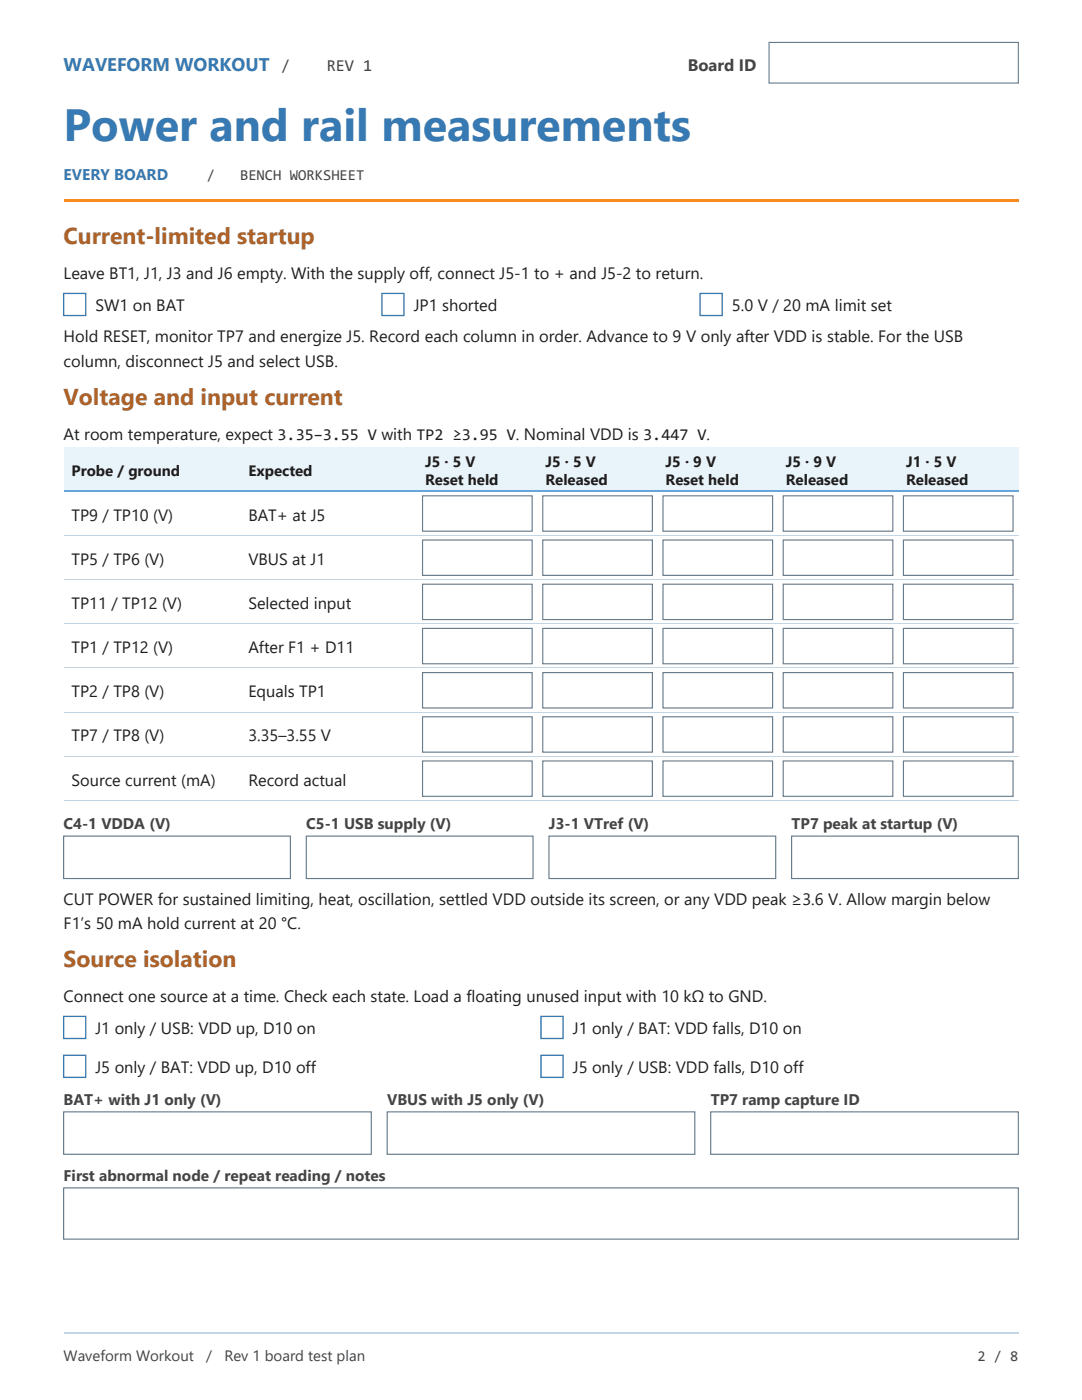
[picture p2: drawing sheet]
<svg xmlns="http://www.w3.org/2000/svg" width="216mm" height="279mm" viewBox="0 0 216 279" stroke-linecap="round" stroke-linejoin="round" font-family="sans-serif">
<defs><g id="words">
<text font-size="9" fill="#3779b2" x="12.7" y="28.2">Power and rail measurements</text>
<g font-size="4.6" fill="#ae6227">
<text x="12.7" y="48.7">Current-limited startup</text>
<text x="12.7" y="80.8">Voltage and input current</text>
<text x="12.7" y="193">Source isolation</text>
</g>
<text font-size="3.7" fill="#3779b2" x="12.7" y="14.1">WAVEFORM WORKOUT /</text>
<g font-size="3.3" fill="#444">
<text x="65.2" y="14.1">REV 1</text>
<text x="137.2" y="14.1">Board ID</text>
</g>
<g font-size="3.3" fill="#1e1e1e">
<text x="12.7" y="55.6">Leave BT1, J1, J3 and J6 empty. With the supply off, connect J5-1 to + and J5-2 to return.</text>
<text x="19" y="62.2">SW1 on BAT</text>
<text x="82.5" y="62.2">JP1 shorted</text>
<text x="146" y="62.2">5.0 V / 20 mA limit set</text>
<text x="12.7" y="68.3">Hold RESET, monitor TP7 and energize J5. Record each column in order. Advance to 9 V only after VDD is stable. For the USB</text>
<text x="12.7" y="73.3">column, disconnect J5 and select USB.</text>
<text x="12.7" y="87.7">At room temperature, expect 3.35–3.55 V with TP2 ≥3.95 V. Nominal VDD is 3.447 V.</text>
<text x="14.3" y="103.9">TP9 / TP10 (V)</text>
<text x="49.6" y="103.9">BAT+ at J5</text>
<text x="14.3" y="112.7">TP5 / TP6 (V)</text>
<text x="49.6" y="112.7">VBUS at J1</text>
<text x="14.3" y="121.5">TP11 / TP12 (V)</text>
<text x="49.6" y="121.5">Selected input</text>
<text x="14.3" y="130.3">TP1 / TP12 (V)</text>
<text x="49.6" y="130.3">After F1 + D11</text>
<text x="14.3" y="139.2">TP2 / TP8 (V)</text>
<text x="49.6" y="139.2">Equals TP1</text>
<text x="14.3" y="148">TP7 / TP8 (V)</text>
<text x="49.6" y="148">3.35–3.55 V</text>
<text x="14.3" y="156.8">Source current (mA)</text>
<text x="49.6" y="156.8">Record actual</text>
<text x="12.7" y="180.5">CUT POWER for sustained limiting, heat, oscillation, settled VDD outside its screen, or any VDD peak ≥3.6 V. Allow margin below</text>
<text x="12.7" y="185.5">F1’s 50 mA hold current at 20 °C.</text>
<text x="12.7" y="199.9">Connect one source at a time. Check each state. Load a floating unused input with 10 kΩ to GND.</text>
<text x="19" y="206.4">J1 only / USB: VDD up, D10 on</text>
<text x="114.3" y="206.4">J1 only / BAT: VDD falls, D10 on</text>
<text x="19" y="214.2">J5 only / BAT: VDD up, D10 off</text>
<text x="114.3" y="214.2">J5 only / USB: VDD falls, D10 off</text>
</g>
<text font-size="3.1" fill="#3779b2" x="12.7" y="36">EVERY BOARD</text>
<g font-size="3.1" fill="#444">
<text x="12.7" y="165.5">C4-1 VDDA (V)</text>
<text x="61.1" y="165.5">C5-1 USB supply (V)</text>
<text x="109.5" y="165.5">J3-1 VTref (V)</text>
<text x="158" y="165.5">TP7 peak at startup (V)</text>
<text x="12.7" y="220.5">BAT+ with J1 only (V)</text>
<text x="77.3" y="220.5">VBUS with J5 only (V)</text>
<text x="141.8" y="220.5">TP7 ramp capture ID</text>
<text x="12.7" y="235.7">First abnormal node / repeat reading / notes</text>
</g>
<g font-size="3" fill="#444">
<text x="41.3" y="36">/</text>
<text x="47.9" y="36">BENCH WORKSHEET</text>
<text x="12.7" y="271.6">Waveform Workout</text>
<text x="41.2" y="271.6">/</text>
<text x="44.8" y="271.6">Rev 1 board test plan</text>
<text x="195.1" y="271.6">2 / 8</text>
</g>
<g font-size="3" fill="#1e1e1e">
<text x="14.3" y="94.9">Probe / ground</text>
<text x="49.6" y="94.9">Expected</text>
<text x="84.8" y="93.2">J5 · 5 V</text>
<text x="108.8" y="93.2">J5 · 5 V</text>
<text x="132.8" y="93.2">J5 · 9 V</text>
<text x="156.8" y="93.2">J5 · 9 V</text>
<text x="180.8" y="93.2">J1 · 5 V</text>
<text x="84.8" y="96.7">Reset held</text>
<text x="108.8" y="96.7">Released</text>
<text x="132.8" y="96.7">Reset held</text>
<text x="156.8" y="96.7">Released</text>
<text x="180.8" y="96.7">Released</text>
</g>
</g></defs>
<path d="M153.5 8.5h49.7v8.1h-49.7z" fill-rule="evenodd" fill="#fff" stroke="#687b8a" stroke-width=".23"/>
<path d="M12.7 39.9h190.5v.4h-190.5z" fill-rule="evenodd" fill="#f68b1e"/>
<g fill="#fff" stroke="#3779b2" stroke-width=".26">
<path d="M12.7 58.6h4.4v4.4h-4.4z" fill-rule="evenodd"/>
<path d="M76.2 58.6h4.4v4.4h-4.4z" fill-rule="evenodd"/>
<path d="M139.7 58.6h4.4v4.4h-4.4z" fill-rule="evenodd"/>
</g>
<path d="M12.7 89.3h190.5v8.8h-190.5z" fill-rule="evenodd" fill="#e8f3fa"/>
<path d="M12.7 97.9h190.5" fill="none" stroke="#66a5d9" stroke-width=".25"/>
<g fill="#fff" stroke="#687b8a" stroke-width=".23">
<path d="M84.3 99h21.9v7h-21.9z" fill-rule="evenodd"/>
<path d="M108.3 99h21.9v7h-21.9z" fill-rule="evenodd"/>
<path d="M132.3 99h21.9v7h-21.9z" fill-rule="evenodd"/>
<path d="M156.3 99h21.9v7h-21.9z" fill-rule="evenodd"/>
<path d="M180.3 99h21.8v7h-21.8z" fill-rule="evenodd"/>
</g>
<path d="M12.7 106.8h190.5" fill="none" stroke="#c3d4e2" stroke-width=".2"/>
<g fill="#fff" stroke="#687b8a" stroke-width=".23">
<path d="M84.3 107.8h21.9v7h-21.9z" fill-rule="evenodd"/>
<path d="M108.3 107.8h21.9v7h-21.9z" fill-rule="evenodd"/>
<path d="M132.3 107.8h21.9v7h-21.9z" fill-rule="evenodd"/>
<path d="M156.3 107.8h21.9v7h-21.9z" fill-rule="evenodd"/>
<path d="M180.3 107.8h21.8v7h-21.8z" fill-rule="evenodd"/>
</g>
<path d="M12.7 115.7h190.5" fill="none" stroke="#c3d4e2" stroke-width=".2"/>
<g fill="#fff" stroke="#687b8a" stroke-width=".23">
<path d="M84.3 116.6h21.9v7h-21.9z" fill-rule="evenodd"/>
<path d="M108.3 116.6h21.9v7h-21.9z" fill-rule="evenodd"/>
<path d="M132.3 116.6h21.9v7h-21.9z" fill-rule="evenodd"/>
<path d="M156.3 116.6h21.9v7h-21.9z" fill-rule="evenodd"/>
<path d="M180.3 116.6h21.8v7h-21.8z" fill-rule="evenodd"/>
</g>
<path d="M12.7 124.5h190.5" fill="none" stroke="#c3d4e2" stroke-width=".2"/>
<g fill="#fff" stroke="#687b8a" stroke-width=".23">
<path d="M84.3 125.4h21.9v7.1h-21.9z" fill-rule="evenodd"/>
<path d="M108.3 125.4h21.9v7.1h-21.9z" fill-rule="evenodd"/>
<path d="M132.3 125.4h21.9v7.1h-21.9z" fill-rule="evenodd"/>
<path d="M156.3 125.4h21.9v7.1h-21.9z" fill-rule="evenodd"/>
<path d="M180.3 125.4h21.8v7.1h-21.8z" fill-rule="evenodd"/>
</g>
<path d="M12.7 133.3h190.5" fill="none" stroke="#c3d4e2" stroke-width=".2"/>
<g fill="#fff" stroke="#687b8a" stroke-width=".23">
<path d="M84.3 134.2h21.9v7.1h-21.9z" fill-rule="evenodd"/>
<path d="M108.3 134.2h21.9v7.1h-21.9z" fill-rule="evenodd"/>
<path d="M132.3 134.2h21.9v7.1h-21.9z" fill-rule="evenodd"/>
<path d="M156.3 134.2h21.9v7.1h-21.9z" fill-rule="evenodd"/>
<path d="M180.3 134.2h21.8v7.1h-21.8z" fill-rule="evenodd"/>
</g>
<path d="M12.7 142.1h190.5" fill="none" stroke="#c3d4e2" stroke-width=".2"/>
<g fill="#fff" stroke="#687b8a" stroke-width=".23">
<path d="M84.3 143.1h21.9v7h-21.9z" fill-rule="evenodd"/>
<path d="M108.3 143.1h21.9v7h-21.9z" fill-rule="evenodd"/>
<path d="M132.3 143.1h21.9v7h-21.9z" fill-rule="evenodd"/>
<path d="M156.3 143.1h21.9v7h-21.9z" fill-rule="evenodd"/>
<path d="M180.3 143.1h21.8v7h-21.8z" fill-rule="evenodd"/>
</g>
<path d="M12.7 150.9h190.5" fill="none" stroke="#c3d4e2" stroke-width=".2"/>
<g fill="#fff" stroke="#687b8a" stroke-width=".23">
<path d="M84.3 151.9h21.9v7h-21.9z" fill-rule="evenodd"/>
<path d="M108.3 151.9h21.9v7h-21.9z" fill-rule="evenodd"/>
<path d="M132.3 151.9h21.9v7h-21.9z" fill-rule="evenodd"/>
<path d="M156.3 151.9h21.9v7h-21.9z" fill-rule="evenodd"/>
<path d="M180.3 151.9h21.8v7h-21.8z" fill-rule="evenodd"/>
</g>
<path d="M12.7 159.8h190.5" fill="none" stroke="#c3d4e2" stroke-width=".2"/>
<g fill="#fff" stroke="#687b8a" stroke-width=".23">
<path d="M12.7 166.9h45.2v8.4h-45.2z" fill-rule="evenodd"/>
<path d="M61.1 166.9h45.3v8.4h-45.3z" fill-rule="evenodd"/>
<path d="M109.5 166.9h45.3v8.4h-45.3z" fill-rule="evenodd"/>
<path d="M158 166.9h45.2v8.4h-45.2z" fill-rule="evenodd"/>
<path d="M12.7 221.9h61.4v8.5h-61.4z" fill-rule="evenodd"/>
<path d="M77.3 221.9h61.3v8.5h-61.3z" fill-rule="evenodd"/>
<path d="M141.8 221.9h61.4v8.5h-61.4z" fill-rule="evenodd"/>
<path d="M12.7 237.1h190.5v10.2h-190.5z" fill-rule="evenodd"/>
</g>
<g fill="#fff" stroke="#3779b2" stroke-width=".26">
<path d="M12.7 202.8h4.4v4.5h-4.4z" fill-rule="evenodd"/>
<path d="M107.9 202.8h4.5v4.5h-4.5z" fill-rule="evenodd"/>
<path d="M12.7 210.6h4.4v4.4h-4.4z" fill-rule="evenodd"/>
<path d="M107.9 210.6h4.5v4.4h-4.5z" fill-rule="evenodd"/>
</g>
<path d="M12.7 266.1h190.5" fill="none" stroke="#c3d4e2" stroke-width=".23"/>
<use href="#words"/>
</svg>
